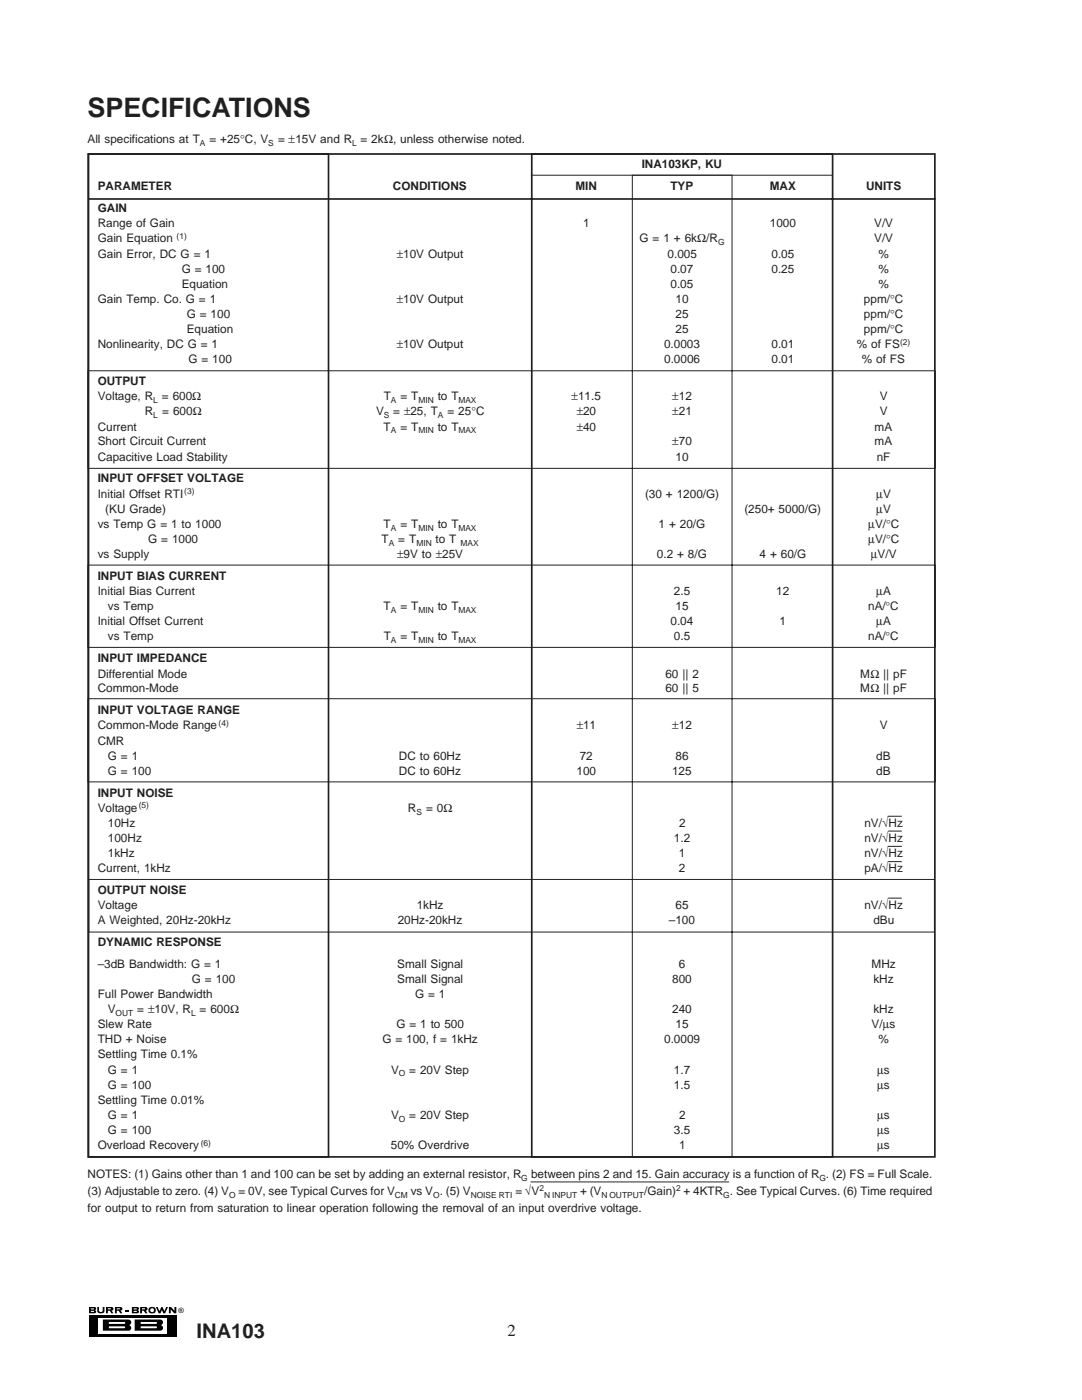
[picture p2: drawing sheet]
<svg xmlns="http://www.w3.org/2000/svg" width="216mm" height="279mm" viewBox="0 0 216 279" stroke-linecap="round" stroke-linejoin="round" font-family="sans-serif">
<defs><g id="words">
<text font-size="5.4" fill="#231f20" x="17.5" y="23.3">SPECIFICATIONS</text>
<text font-size="4" fill="#231f20" x="39.2" y="267">INA103</text>
<text font-size="3.4" fill="#231f20" x="101.3" y="266.5">2</text>
<g font-size="2.3" fill="#231f20">
<text x="17.5" y="28.6">All specifications at T</text>
<text x="41.8" y="28.6">= +25°C, V</text>
<text x="55.5" y="28.6">= ±15V and R = 2kΩ, unless otherwise noted.</text>
<text x="128" y="33.6">INA103KP, KU</text>
<text x="19.5" y="38">PARAMETER</text>
<text x="78.4" y="38">CONDITIONS</text>
<text x="114.8" y="38">MIN</text>
<text x="133.8" y="38">TYP</text>
<text x="153.6" y="38">MAX</text>
<text x="172.8" y="38">UNITS</text>
<text x="19.5" y="42.3">GAIN</text>
<text x="19.5" y="45.4">Range of Gain</text>
<text x="116.4" y="45.4">1</text>
<text x="153.6" y="45.4">1000</text>
<text x="174.4" y="45.4">V/V</text>
<text x="19.5" y="48.3">Gain Equation</text>
<text x="19.5" y="51.4">Gain Error, DC G = 1</text>
<text x="79.2" y="51.4">±10V Output</text>
<text x="127.6" y="48.3">G = 1 + 6kΩ/R</text>
<text x="133.2" y="51.4">0.005</text>
<text x="153.9" y="51.4">0.05</text>
<text x="174.4" y="48.3">V/V</text>
<text x="175.3" y="51.4">%</text>
<text x="36.3" y="54.4">G = 100</text>
<text x="36.3" y="57.4">Equation</text>
<text x="133.8" y="54.4">0.07</text>
<text x="133.8" y="57.4">0.05</text>
<text x="153.9" y="54.4">0.25</text>
<text x="175.3" y="54.4">%</text>
<text x="175.3" y="57.4">%</text>
<text x="19.5" y="60.4">Gain Temp. Co. G = 1</text>
<text x="37.3" y="63.5">G = 100</text>
<text x="79.2" y="60.4">±10V Output</text>
<text x="134.8" y="60.4">10</text>
<text x="134.8" y="63.5">25</text>
<text x="172.4" y="60.4">ppm/°C</text>
<text x="172.4" y="63.5">ppm/°C</text>
<text x="19.5" y="69.5">Nonlinearity, DC G = 1</text>
<text x="37.3" y="66.5">Equation</text>
<text x="79.2" y="69.5">±10V Output</text>
<text x="132.5" y="69.5">0.0003</text>
<text x="134.8" y="66.5">25</text>
<text x="153.9" y="69.5">0.01</text>
<text x="171" y="69.5">% of FS</text>
<text x="172.4" y="66.5">ppm/°C</text>
<text x="19.5" y="76.9">OUTPUT</text>
<text x="37.6" y="72.5">G = 100</text>
<text x="132.5" y="72.5">0.0006</text>
<text x="153.9" y="72.5">0.01</text>
<text x="172" y="72.5">% of FS</text>
<text x="19.5" y="79.8">Voltage, R</text>
<text x="28.9" y="82.9">R</text>
<text x="32.3" y="79.8">= 600Ω</text>
<text x="32.4" y="82.9">= 600Ω</text>
<text x="75" y="82.9">V</text>
<text x="76.6" y="79.8">T</text>
<text x="78.4" y="82.9">= ±25, T</text>
<text x="79.9" y="79.8">= T</text>
<text x="87.3" y="79.8">to T</text>
<text x="89.3" y="82.9">= 25°C</text>
<text x="114.1" y="79.8">±11.5</text>
<text x="115.1" y="82.9">±20</text>
<text x="134.1" y="82.9">±21</text>
<text x="134.1" y="79.8">±12</text>
<text x="175.5" y="82.9">V</text>
<text x="175.5" y="79.8">V</text>
<text x="19.5" y="85.9">Current</text>
<text x="19.5" y="88.9">Short Circuit Current</text>
<text x="76.5" y="85.9">T</text>
<text x="79.9" y="85.9">= T</text>
<text x="87.3" y="85.9">to T</text>
<text x="115.1" y="85.9">±40</text>
<text x="134.1" y="88.9">±70</text>
<text x="174.5" y="88.9">mA</text>
<text x="174.5" y="85.9">mA</text>
<text x="19.5" y="91.9">Capacitive Load Stability</text>
<text x="134.8" y="91.9">10</text>
<text x="174.9" y="91.9">nF</text>
<text x="19.5" y="96.3">INPUT OFFSET VOLTAGE</text>
<text x="19.5" y="99.3">Initial Offset RTI</text>
<text x="128.7" y="99.3">(30 + 1200/G)</text>
<text x="174.9" y="99.3">µV</text>
<text x="19.5" y="105.3">vs Temp G = 1 to 1000</text>
<text x="21" y="102.4">(KU Grade)</text>
<text x="76.5" y="105.3">T</text>
<text x="79.9" y="105.3">= T</text>
<text x="87.3" y="105.3">to T</text>
<text x="131.4" y="105.3">1 + 20/G</text>
<text x="148.5" y="102.4">(250+ 5000/G)</text>
<text x="173.3" y="105.3">µV/°C</text>
<text x="174.9" y="102.4">µV</text>
<text x="19.5" y="111.4">vs Supply</text>
<text x="29.6" y="108.4">G = 1000</text>
<text x="76.1" y="108.4">T</text>
<text x="79.3" y="111.4">±9V to ±25V</text>
<text x="79.5" y="108.4">= T</text>
<text x="86.9" y="108.4">to T</text>
<text x="131.1" y="111.4">0.2 + 8/G</text>
<text x="151.6" y="111.4">4 + 60/G</text>
<text x="173.2" y="108.4">µV/°C</text>
<text x="173.8" y="111.4">µV/V</text>
<text x="19.5" y="115.7">INPUT BIAS CURRENT</text>
<text x="19.5" y="118.8">Initial Bias Current</text>
<text x="134.5" y="118.8">2.5</text>
<text x="154.9" y="118.8">12</text>
<text x="174.9" y="118.8">µA</text>
<text x="19.5" y="124.8">Initial Offset Current</text>
<text x="21.5" y="121.8">vs Temp</text>
<text x="76.6" y="121.8">T</text>
<text x="79.9" y="121.8">= T</text>
<text x="87.3" y="121.8">to T</text>
<text x="133.8" y="124.8">0.04</text>
<text x="134.8" y="121.8">15</text>
<text x="155.6" y="124.8">1</text>
<text x="173.2" y="121.8">nA/°C</text>
<text x="174.9" y="124.8">µA</text>
<text x="21.5" y="127.8">vs Temp</text>
<text x="76.6" y="127.8">T</text>
<text x="79.9" y="127.8">= T</text>
<text x="87.3" y="127.8">to T</text>
<text x="134.5" y="127.8">0.5</text>
<text x="173.2" y="127.8">nA/°C</text>
<text x="19.5" y="132.2">INPUT IMPEDANCE</text>
<text x="19.5" y="135.2">Differential Mode</text>
<text x="132.8" y="135.2">60 || 2</text>
<text x="171.6" y="135.2">MΩ || pF</text>
<text x="19.5" y="138.2">Common-Mode</text>
<text x="19.5" y="142.6">INPUT VOLTAGE RANGE</text>
<text x="132.8" y="138.2">60 || 5</text>
<text x="171.6" y="138.2">MΩ || pF</text>
<text x="19.5" y="148.6">CMR</text>
<text x="19.5" y="145.5">Common-Mode Range</text>
<text x="115.1" y="145.5">±11</text>
<text x="134.1" y="145.5">±12</text>
<text x="175.5" y="145.5">V</text>
<text x="21.5" y="151.6">G = 1</text>
<text x="21.5" y="154.6">G = 100</text>
<text x="79.6" y="154.6">DC to 60Hz</text>
<text x="79.6" y="151.6">DC to 60Hz</text>
<text x="115.1" y="154.6">100</text>
<text x="115.7" y="151.6">72</text>
<text x="134.1" y="154.6">125</text>
<text x="134.8" y="151.6">86</text>
<text x="174.8" y="154.6">dB</text>
<text x="174.8" y="151.6">dB</text>
<text x="19.5" y="159">INPUT NOISE</text>
<text x="19.5" y="162">Voltage</text>
<text x="81.4" y="162">R</text>
<text x="85" y="162">= 0Ω</text>
<text x="21.5" y="168">100Hz</text>
<text x="21.5" y="165">10Hz</text>
<text x="134.5" y="168">1.2</text>
<text x="135.5" y="165">2</text>
<text x="172.5" y="168">nV/√Hz</text>
<text x="172.5" y="165">nV/√Hz</text>
<text x="21.5" y="171">1kHz</text>
<text x="135.5" y="171">1</text>
<text x="172.5" y="171">nV/√Hz</text>
<text x="19.5" y="174.1">Current, 1kHz</text>
<text x="19.5" y="178.4">OUTPUT NOISE</text>
<text x="135.5" y="174.1">2</text>
<text x="172.5" y="174.1">pA/√Hz</text>
<text x="19.5" y="181.4">Voltage</text>
<text x="19.5" y="184.4">A Weighted, 20Hz-20kHz</text>
<text x="79.4" y="184.4">20Hz-20kHz</text>
<text x="83.2" y="181.4">1kHz</text>
<text x="133.5" y="184.4">–100</text>
<text x="134.8" y="181.4">65</text>
<text x="172.5" y="181.4">nV/√Hz</text>
<text x="174.3" y="184.4">dBu</text>
<text x="19.5" y="188.8">DYNAMIC RESPONSE</text>
<text x="19.5" y="193.1">–3dB Bandwidth: G = 1</text>
<text x="38.3" y="196.2">G = 100</text>
<text x="79.3" y="193.1">Small Signal</text>
<text x="79.3" y="196.2">Small Signal</text>
<text x="134.1" y="196.2">800</text>
<text x="135.5" y="193.1">6</text>
<text x="173.9" y="193.1">MHz</text>
<text x="174.3" y="196.2">kHz</text>
<text x="19.5" y="199.2">Full Power Bandwidth</text>
<text x="21.5" y="202.2">V</text>
<text x="27.4" y="202.2">= ±10V, R</text>
<text x="39.8" y="202.2">= 600Ω</text>
<text x="82.8" y="199.2">G = 1</text>
<text x="134.1" y="202.2">240</text>
<text x="174.3" y="202.2">kHz</text>
<text x="19.5" y="208.2">THD + Noise</text>
<text x="19.5" y="205.2">Slew Rate</text>
<text x="76.3" y="208.2">G = 100, f = 1kHz</text>
<text x="79.1" y="205.2">G = 1 to 500</text>
<text x="132.5" y="208.2">0.0009</text>
<text x="134.8" y="205.2">15</text>
<text x="173.9" y="205.2">V/µs</text>
<text x="175.3" y="208.2">%</text>
<text x="19.5" y="211.2">Settling Time 0.1%</text>
<text x="21.5" y="214.3">G = 1</text>
<text x="78.1" y="214.3">V</text>
<text x="81.7" y="214.3">= 20V Step</text>
<text x="134.5" y="214.3">1.7</text>
<text x="175" y="214.3">µs</text>
<text x="19.5" y="220.3">Settling Time 0.01%</text>
<text x="21.5" y="217.3">G = 100</text>
<text x="134.5" y="217.3">1.5</text>
<text x="175" y="217.3">µs</text>
<text x="21.5" y="223.3">G = 1</text>
<text x="21.5" y="226.3">G = 100</text>
<text x="78.1" y="223.3">V</text>
<text x="81.7" y="223.4">= 20V Step</text>
<text x="134.5" y="226.3">3.5</text>
<text x="135.5" y="223.4">2</text>
<text x="175" y="226.3">µs</text>
<text x="175" y="223.4">µs</text>
<text x="19.5" y="229.4">Overload Recovery</text>
<text x="78" y="229.4">50% Overdrive</text>
<text x="135.5" y="229.4">1</text>
<text x="175" y="229.4">µs</text>
<text x="17.5" y="238.4">(3) Adjustable to zero. (4) V</text>
<text x="17.5" y="235.1">NOTES: (1) Gains other than 1 and 100 can be set by adding an external resistor, R</text>
<text x="47.6" y="238.4">= 0V, see Typical Curves for V</text>
<text x="82" y="238.4">vs V . (5) V</text>
<text x="102.9" y="238.4">= √V</text>
<text x="106" y="235.1">between pins 2 and 15. Gain accuracy is a function of R . (2) FS = Full Scale.</text>
<text x="115.7" y="238.4">+ (V</text>
<text x="128.5" y="238.4">/Gain) + 4KTR . See Typical Curves. (6) Time required</text>
<text x="17.5" y="241.8">for output to return from saturation to linear operation following the removal of an input overdrive voltage.</text>
</g>
<g font-size="1.7" fill="#231f20">
<text x="39.9" y="29.1">A</text>
<text x="53.5" y="29.1">S</text>
<text x="70.3" y="29.1">L</text>
<text x="35.2" y="47.7">(1)</text>
<text x="143.3" y="48.9">G</text>
<text x="179.6" y="68.8">(2)</text>
<text x="30.6" y="80.4">L</text>
<text x="30.6" y="83.5">L</text>
<text x="76.6" y="83.5">S</text>
<text x="78" y="80.4">A</text>
<text x="83.5" y="80.4">MIN</text>
<text x="87.4" y="83.5">A</text>
<text x="91.5" y="80.4">MAX</text>
<text x="78" y="86.4">A</text>
<text x="83.5" y="86.4">MIN</text>
<text x="91.5" y="86.4">MAX</text>
<text x="36.8" y="98.6">(3)</text>
<text x="78" y="105.9">A</text>
<text x="83.5" y="105.9">MIN</text>
<text x="91.5" y="105.9">MAX</text>
<text x="77.6" y="108.9">A</text>
<text x="83.1" y="108.9">MIN</text>
<text x="91.9" y="108.9">MAX</text>
<text x="78" y="122.3">A</text>
<text x="83.5" y="122.3">MIN</text>
<text x="91.5" y="122.3">MAX</text>
<text x="78" y="128.4">A</text>
<text x="83.5" y="128.4">MIN</text>
<text x="91.5" y="128.4">MAX</text>
<text x="43.6" y="144.9">(4)</text>
<text x="27.7" y="161.3">(5)</text>
<text x="83.1" y="162.6">S</text>
<text x="23.1" y="202.8">OUT</text>
<text x="38.1" y="202.8">L</text>
<text x="79.6" y="214.8">O</text>
<text x="79.6" y="223.9">O</text>
<text x="40.1" y="228.7">(6)</text>
<text x="45.7" y="239">O</text>
<text x="78.8" y="239">CM</text>
<text x="86.5" y="239">O</text>
<text x="93.9" y="239">NOISE RTI</text>
<text x="104" y="235.6">G</text>
<text x="107.6" y="237.7">2</text>
<text x="108.6" y="239">N INPUT</text>
<text x="120" y="239">N OUTPUT</text>
<text x="134.9" y="237.7">2</text>
<text x="144.3" y="239">G</text>
<text x="163.5" y="235.6">G</text>
</g>
<text font-size="1.4" x="35.6" y="261.9">®</text>
</g></defs>
<path d="M17.8 262.4h17.4v4.3h-17.4z" fill="#000"/>
<path d="M19.7 263h13.6v3.1h-13.6z" fill="#fff"/>
<path d="M20.5 263.3h5.1a.56 .56 0 0 1 .6 .6 .56 .56 0 0 1-.6 .6 .56 .56 0 0 1 .6 .5 .56 .56 0 0 1-.6 .6h-5.1z" fill="#000"/>
<g fill="#fff">
<path d="M21.7 263.8h3.1l.2 .2-.2 .2h-3.1z"/>
<path d="M21.7 264.7h3.1l.2 .2-.2 .2h-3.1z"/>
</g>
<path d="M26.9 263.3h5.1a.56 .56 0 0 1 .5 .6 .56 .56 0 0 1-.5 .6 .56 .56 0 0 1 .5 .5 .56 .56 0 0 1-.5 .6h-5.1z" fill="#000"/>
<g fill="#fff">
<path d="M28.1 263.8h3l.2 .2-.2 .2h-3z"/>
<path d="M28.1 264.7h3l.2 .2-.2 .2h-3z"/>
</g>
<path d="M17.8 260.8h1.1a.32 .32 0 0 1 .3 .4 .32 .32 0 0 1-.3 .3 .31 .31 0 0 1 .3 .3 .31 .31 0 0 1-.3 .3h-1.1zM22.9 260.8h1.2a.36 .36 0 0 1 .3 .4 .36 .36 0 0 1-.3 .4l.3 .5h-.4l-.3-.5h-.4v.5h-.4z" fill="#000"/>
<path d="M23.3 261.1l.6 .1-.6 .1z" fill="#fff"/>
<path d="M19.4 260.8h.3v.7l.3 .3 .4-.1 .1-.9h.3v.2a.81 .81 0 0 1-.5 1.1h-.2a.58 .58 0 0 1-.7-.4zM26.3 260.8h1.1a.31 .31 0 0 1 .3 .4 .31 .31 0 0 1-.3 .3 .31 .31 0 0 1 .3 .3 .31 .31 0 0 1-.3 .3h-1.1z" fill="#000"/>
<g fill="#fff">
<path d="M26.7 261.1l.6 .1-.6 .1z"/>
<path d="M26.7 261.6l.6 .1-.6 .1z"/>
</g>
<path d="M28 260.8h1.1a.36 .36 0 0 1 .3 .4 .36 .36 0 0 1-.3 .4l.3 .5h-.4l-.3-.5h-.4v.5h-.3z" fill="#000"/>
<path d="M28.3 261.1l.7 .1-.7 .1z" fill="#fff"/>
<path d="M29.8 261l.3-.1a.7 .7 0 0 1 1 .6 .7 .7 0 0 1-1.1 .6 .65 .65 0 0 1-.2-1.1z" fill="#000"/>
<circle cx="30.3" cy="261.5" r=".38" fill="#fff"/>
<path d="M21.2 260.8h1.1a.36 .36 0 0 1 .3 .4 .36 .36 0 0 1-.3 .4l.3 .5h-.4l-.3-.5h-.4v.5h-.3zM31.1 260.8h.3l.4 .9 .4-.9h.2l.4 .9 .4-.9h.3l-.5 1.3h-.4l-.3-.6-.3 .6h-.3zM33.7 260.8h.4l.7 .8v-.8h.4v1.3h-.5l-.6-.8v.8h-.4z" fill="#000"/>
<path d="M21.5 261.1l.7 .1-.7 .1z" fill="#fff"/>
<path d="M25.1 261.5h.6v.2h-.6z" fill="#000"/>
<g fill="#fff">
<path d="M18.1 261.1l.7 .1-.7 .1z"/>
<path d="M18.1 261.6l.7 .1-.7 .1z"/>
</g>
<path d="M17.6 30.7h168.9v200.2h-168.9zM17.6 30.7h48v200.2h-48zM17.6 39.7h169.1M106.1 30.7h60v200.2h-60z" fill="none" stroke="#231f20" stroke-width=".34"/>
<path d="M105.9 35h60.2M126.2 35h19.9v196h-19.9zM17.5 74h169.1v19.5h-169.1zM17.5 112.8h169.1v16.4h-169.1zM17.5 139.4h169.1v16.6h-169.1zM17.7 175.5h168.8v10.5h-168.8zM177.1 162.9h2.8M177.1 168.9h2.8M177.2 165.9h2.7M177.2 172h2.7M177.2 179.2h2.7M105.9 235.9h39.6" fill="none" stroke="#231f20" stroke-width=".2"/>
<use href="#words"/>
</svg>
